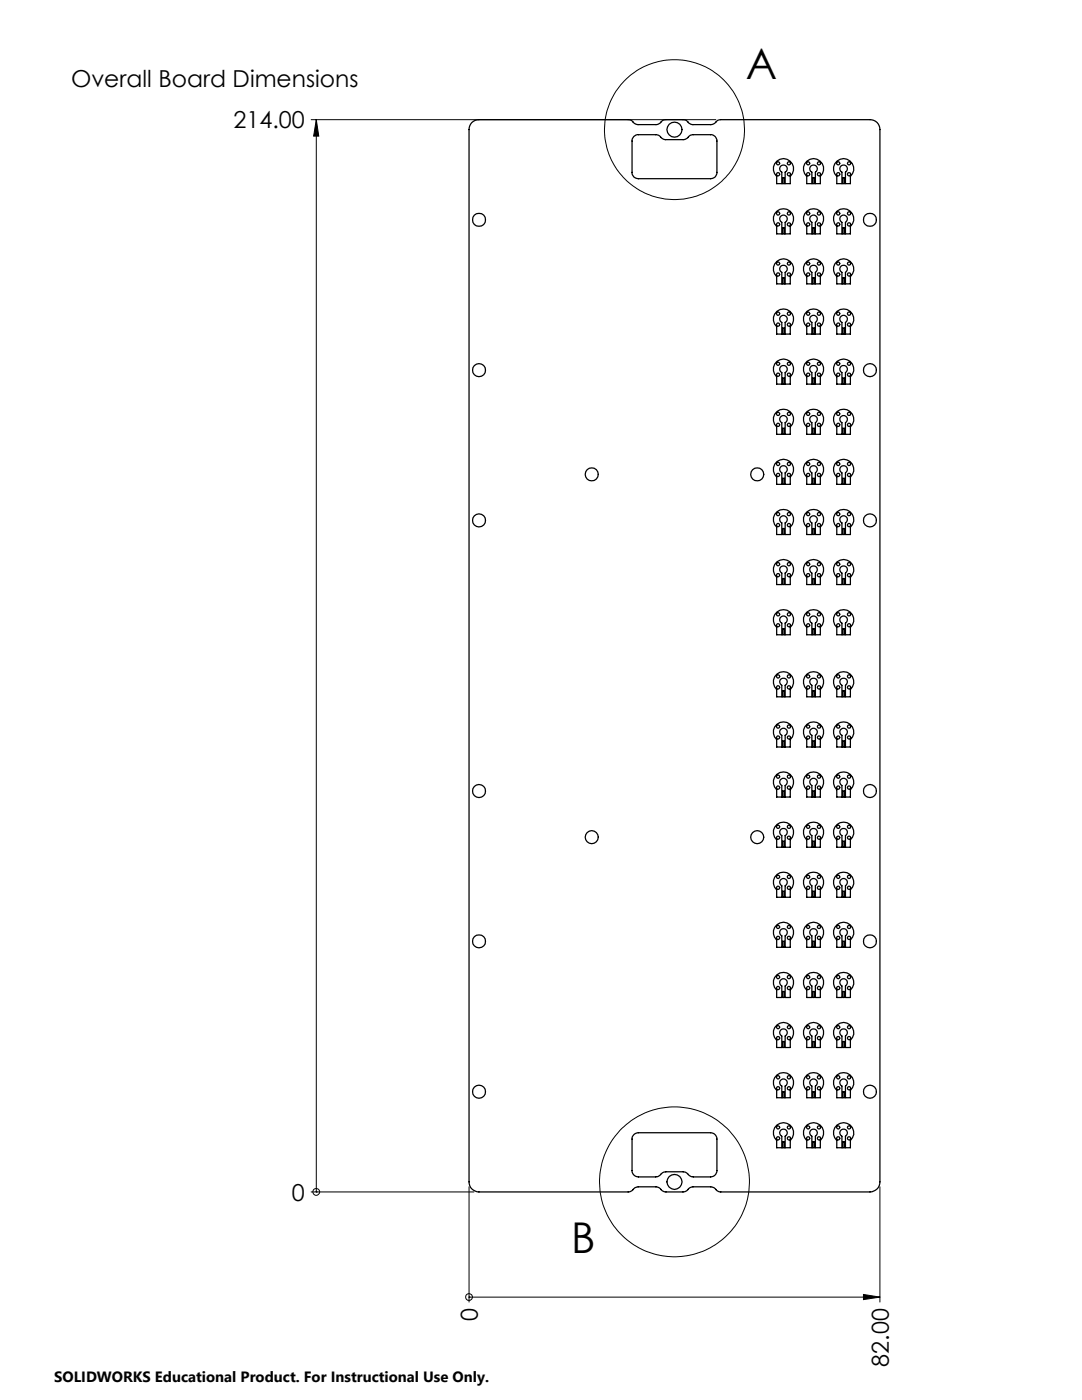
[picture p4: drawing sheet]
<svg xmlns="http://www.w3.org/2000/svg" width="216mm" height="279mm" viewBox="0 0 216 279" stroke-linecap="round" stroke-linejoin="round" font-family="sans-serif">
<defs><g id="words">
<g font-size="8.5">
<text x="148.8" y="15.7">A</text>
<text x="114" y="250.1">B</text>
</g>
<g font-size="4.7">
<text x="14.2" y="17.4">Overall Board Dimensions</text>
<text x="46.6" y="25.6">214.00</text>
<text x="58.2" y="239.6">0</text>
<text x="95.4" y="263.7" transform="rotate(-90 95.4 263.7)">0</text>
<text x="177.4" y="272.8" transform="rotate(-90 177.4 272.8)">82.00</text>
</g>
<text font-size="3" x="10.8" y="275.7">SOLIDWORKS Educational Product. For Instructional Use Only.</text>
</g></defs>
<g fill="none" stroke="#000" stroke-width=".2">
<path d="M62.1 23.9h80.7M63.1 23.9l.5 3.3h-1zM63.1 23.9v214M62.1 237.9h32.5M63.1 237.9h.1M93.6 236.9v23M175.6 236.9v23M93.6 258.9h.1M93.6 258.9h82M172.3 258.3l3.3 .6-3.3 .5z"/>
<circle cx="134.6" cy="25.9" r="14"/>
<circle cx="63.1" cy="237.9" r=".68"/>
<circle cx="134.6" cy="235.9" r="15"/>
<circle cx="93.6" cy="258.9" r=".68"/>
</g>
<path d="M63.1 23.9l.5 3.3h-1zM172.3 258.3l3.3 .6-3.3 .5z" fill="#000"/>
<g fill="none" stroke="#000" stroke-width=".25">
<path d="M94.2 24.4l.6-.4 .8-.1h29.7a2.19 2.19 0 0 1 1.5 .8l.4 .2h3.8l.8-.4a1.13 1.13 0 0 1 1.1-.6h3.4a2.19 2.19 0 0 1 1.4 .8l.4 .2h3.9l.8-.5a1.05 1.05 0 0 1 1-.5h29.8a1.93 1.93 0 0 1 2 2v210a1.99 1.99 0 0 1-2 2h-29.9l-.8-.4a1.24 1.24 0 0 0-1.1-.6h-3.8l-.6 .3-.4 .5-.6 .2h-3.6l-.7-.3-.7-.6-.5-.1h-3.7a1.29 1.29 0 0 0-1 .7l-.7 .3h-29.9a1.99 1.99 0 0 1-2-2v-210l.1-.8zM126.5 27.2l.6-.3h3.7a2.19 2.19 0 0 1 1.5 .8l.4 .2h3.8l.8-.5a1.05 1.05 0 0 1 1-.5h3.5a1.21 1.21 0 0 1 1.3 1.3v6.2a1.21 1.21 0 0 1-1.3 1.3h-14.4a1.21 1.21 0 0 1-1.3-1.3v-6.5zM155 32.1a2.03 2.03 0 0 1 2.9 .3 2.03 2.03 0 0 1-.2 2.8v1.5h-1v-2.3a.75 .75 0 0 0 .2-1.2 .75 .75 0 0 0-1.2 0 .75 .75 0 0 0 .3 1.2v2.3h-1v-1.5a2.05 2.05 0 0 1 0-3.1zM156.2 35.5h.3v1.2h-.3zM161 32.1a2.03 2.03 0 0 1 2.9 .3 2.03 2.03 0 0 1-.2 2.8v1.5h-1v-2.3a.76 .76 0 0 0 .2-1.2 .76 .76 0 0 0-1.1 0 .76 .76 0 0 0 .2 1.2v2.3h-1v-1.5a2.05 2.05 0 0 1 0-3.1zM162.2 35.5h.3v1.2h-.3zM167 32.1a2.03 2.03 0 0 1 2.9 .3 2.03 2.03 0 0 1-.2 2.8v1.5h-1v-2.3a.76 .76 0 0 0 .2-1.2 .76 .76 0 0 0-1.1 0 .76 .76 0 0 0 .2 1.2v2.3h-1v-1.5a2.05 2.05 0 0 1 0-3.1zM168.2 35.5h.3v1.2h-.3zM155 52.1a2.03 2.03 0 0 1 2.9 .3 2.03 2.03 0 0 1-.2 2.8v1.5h-1v-2.3a.75 .75 0 0 0 .2-1.2 .75 .75 0 0 0-1.2 0 .75 .75 0 0 0 .3 1.2v2.3h-1v-1.5a2.05 2.05 0 0 1 0-3.1zM155 42.1a2.03 2.03 0 0 1 2.9 .3 2.03 2.03 0 0 1-.2 2.8v1.5h-1v-2.3a.77 .77 0 0 0 .2-1.2 .77 .77 0 0 0-1.2 0 .77 .77 0 0 0 .3 1.2v2.3h-1v-1.5a2.05 2.05 0 0 1 0-3.1zM156.2 45.5h.3v1.2h-.3zM156.2 55.5h.3v1.2h-.3z"/>
<path d="M161 42.1a2.03 2.03 0 0 1 2.9 .3 2.03 2.03 0 0 1-.2 2.8v1.5h-1v-2.3a.77 .77 0 0 0 .2-1.2 .77 .77 0 0 0-1.2 0 .77 .77 0 0 0 .3 1.2v2.3h-1v-1.5a2.05 2.05 0 0 1 0-3.1zM161 52.1a2.03 2.03 0 0 1 2.9 .3 2.03 2.03 0 0 1-.2 2.8v1.5h-1v-2.3a.76 .76 0 0 0 .2-1.2 .76 .76 0 0 0-1.1 0 .76 .76 0 0 0 .2 1.2v2.3h-1v-1.5a2.05 2.05 0 0 1 0-3.1zM162.2 45.5h.3v1.2h-.3zM162.2 55.5h.3v1.2h-.3zM167 42.1a2.03 2.03 0 0 1 2.9 .3 2.03 2.03 0 0 1-.2 2.8v1.5h-1v-2.3a.77 .77 0 0 0 .2-1.2 .77 .77 0 0 0-1.2 0 .77 .77 0 0 0 .3 1.2v2.3h-1v-1.5a2.05 2.05 0 0 1 0-3.1zM167 52.1a2.03 2.03 0 0 1 2.9 .3 2.03 2.03 0 0 1-.2 2.8v1.5h-1v-2.3a.76 .76 0 0 0 .2-1.2 .76 .76 0 0 0-1.1 0 .76 .76 0 0 0 .2 1.2v2.3h-1v-1.5a2.05 2.05 0 0 1 0-3.1zM168.2 45.5h.3v1.2h-.3zM168.2 55.5h.3v1.2h-.3zM155 62.1a2.03 2.03 0 0 1 2.9 .3 2.03 2.03 0 0 1-.2 2.8v1.5h-1v-2.4a.75 .75 0 0 0 .2-1.1 .75 .75 0 0 0-1.2 0 .75 .75 0 0 0 .3 1.1v2.4h-1v-1.5a2.05 2.05 0 0 1 0-3.1zM155 72.1a2.04 2.04 0 0 1 2.9 .3 2.04 2.04 0 0 1-.2 2.8v1.5h-1v-2.3a.75 .75 0 0 0 .2-1.2 .75 .75 0 0 0-1.2 0 .75 .75 0 0 0 .3 1.2v2.3h-1v-1.5a2.08 2.08 0 0 1 0-3.1zM156.2 65.5h.3v1.2h-.3zM156.2 75.5h.3v1.2h-.3z"/>
<path d="M161 62.1a2.03 2.03 0 0 1 2.9 .3 2.03 2.03 0 0 1-.2 2.8v1.5h-1v-2.4a.76 .76 0 0 0 .2-1.1 .76 .76 0 0 0-1.1 0 .76 .76 0 0 0 .2 1.1v2.4h-1v-1.5a2.05 2.05 0 0 1 0-3.1zM161 72.1a2.04 2.04 0 0 1 2.9 .3 2.04 2.04 0 0 1-.2 2.8v1.5h-1v-2.3a.76 .76 0 0 0 .2-1.2 .76 .76 0 0 0-1.1 0 .76 .76 0 0 0 .2 1.2v2.3h-1v-1.5a2.08 2.08 0 0 1 0-3.1zM162.2 65.5h.3v1.2h-.3zM162.2 75.5h.3v1.2h-.3zM167 62.1a2.03 2.03 0 0 1 2.9 .3 2.03 2.03 0 0 1-.2 2.8v1.5h-1v-2.4a.76 .76 0 0 0 .2-1.1 .76 .76 0 0 0-1.1 0 .76 .76 0 0 0 .2 1.1v2.4h-1v-1.5a2.05 2.05 0 0 1 0-3.1zM167 72.1a2.04 2.04 0 0 1 2.9 .3 2.04 2.04 0 0 1-.2 2.8v1.5h-1v-2.3a.76 .76 0 0 0 .2-1.2 .76 .76 0 0 0-1.1 0 .76 .76 0 0 0 .2 1.2v2.3h-1v-1.5a2.08 2.08 0 0 1 0-3.1zM168.2 65.5h.3v1.2h-.3zM168.2 75.5h.3v1.2h-.3zM155 82.1a2.03 2.03 0 0 1 2.9 .3 2.03 2.03 0 0 1-.2 2.8v1.5h-1v-2.4a.75 .75 0 0 0 .2-1.1 .75 .75 0 0 0-1.2 0 .75 .75 0 0 0 .3 1.1v2.4h-1v-1.5a2.05 2.05 0 0 1 0-3.1zM155 92.1a2.04 2.04 0 0 1 2.9 .3 2.04 2.04 0 0 1-.2 2.8v1.5h-1v-2.3a.75 .75 0 0 0 .2-1.2 .75 .75 0 0 0-1.2 0 .75 .75 0 0 0 .3 1.2v2.3h-1v-1.5a2.08 2.08 0 0 1 0-3.1zM156.2 85.5h.3v1.2h-.3zM156.2 95.5h.3v1.2h-.3z"/>
<path d="M161 82.1a2.03 2.03 0 0 1 2.9 .3 2.03 2.03 0 0 1-.2 2.8v1.5h-1v-2.4a.76 .76 0 0 0 .2-1.1 .76 .76 0 0 0-1.1 0 .76 .76 0 0 0 .2 1.1v2.4h-1v-1.5a2.05 2.05 0 0 1 0-3.1zM161 92.1a2.04 2.04 0 0 1 2.9 .3 2.04 2.04 0 0 1-.2 2.8v1.5h-1v-2.3a.76 .76 0 0 0 .2-1.2 .76 .76 0 0 0-1.1 0 .76 .76 0 0 0 .2 1.2v2.3h-1v-1.5a2.08 2.08 0 0 1 0-3.1zM162.2 85.5h.3v1.2h-.3zM162.2 95.5h.3v1.2h-.3zM167 82.1a2.03 2.03 0 0 1 2.9 .3 2.03 2.03 0 0 1-.2 2.8v1.5h-1v-2.4a.76 .76 0 0 0 .2-1.1 .76 .76 0 0 0-1.1 0 .76 .76 0 0 0 .2 1.1v2.4h-1v-1.5a2.05 2.05 0 0 1 0-3.1zM167 92.1a2.04 2.04 0 0 1 2.9 .3 2.04 2.04 0 0 1-.2 2.8v1.5h-1v-2.3a.76 .76 0 0 0 .2-1.2 .76 .76 0 0 0-1.1 0 .76 .76 0 0 0 .2 1.2v2.3h-1v-1.5a2.08 2.08 0 0 1 0-3.1zM168.2 85.5h.3v1.2h-.3zM168.2 95.5h.3v1.2h-.3zM155 102.1a2.03 2.03 0 0 1 2.9 .3 2.03 2.03 0 0 1-.2 2.8v1.5h-1v-2.3a.75 .75 0 0 0 .2-1.2 .75 .75 0 0 0-1.2 0 .75 .75 0 0 0 .3 1.2v2.3h-1v-1.5a2.05 2.05 0 0 1 0-3.1zM155 112.1a2.04 2.04 0 0 1 2.9 .3 2.04 2.04 0 0 1-.2 2.8v1.5h-1v-2.3a.75 .75 0 0 0 .2-1.2 .75 .75 0 0 0-1.2 0 .75 .75 0 0 0 .3 1.2v2.3h-1v-1.5a2.09 2.09 0 0 1 0-3.1zM156.2 105.5h.3v1.2h-.3zM156.2 115.5h.3v1.2h-.3z"/>
<path d="M161 102.1a2.03 2.03 0 0 1 2.9 .3 2.03 2.03 0 0 1-.2 2.8v1.5h-1v-2.3a.76 .76 0 0 0 .2-1.2 .76 .76 0 0 0-1.1 0 .76 .76 0 0 0 .2 1.2v2.3h-1v-1.5a2.05 2.05 0 0 1 0-3.1zM161 112.1a2.04 2.04 0 0 1 2.9 .3 2.04 2.04 0 0 1-.2 2.8v1.5h-1v-2.3a.76 .76 0 0 0 .2-1.2 .76 .76 0 0 0-1.1 0 .76 .76 0 0 0 .2 1.2v2.3h-1v-1.5a2.09 2.09 0 0 1 0-3.1zM162.2 105.5h.3v1.2h-.3zM162.2 115.5h.3v1.2h-.3zM167 102.1a2.03 2.03 0 0 1 2.9 .3 2.03 2.03 0 0 1-.2 2.8v1.5h-1v-2.3a.76 .76 0 0 0 .2-1.2 .76 .76 0 0 0-1.1 0 .76 .76 0 0 0 .2 1.2v2.3h-1v-1.5a2.05 2.05 0 0 1 0-3.1zM167 112.1a2.04 2.04 0 0 1 2.9 .3 2.04 2.04 0 0 1-.2 2.8v1.5h-1v-2.3a.76 .76 0 0 0 .2-1.2 .76 .76 0 0 0-1.1 0 .76 .76 0 0 0 .2 1.2v2.3h-1v-1.5a2.09 2.09 0 0 1 0-3.1zM168.2 105.5h.3v1.2h-.3zM168.2 115.5h.3v1.2h-.3zM155 134.5a2.04 2.04 0 0 1 2.9 .3 2.04 2.04 0 0 1-.2 2.8v1.5h-1v-2.3a.75 .75 0 0 0 .2-1.2 .75 .75 0 0 0-1.2 0 .75 .75 0 0 0 .3 1.2v2.3h-1v-1.5a2.09 2.09 0 0 1 0-3.1zM155 122.1a2.03 2.03 0 0 1 2.9 .3 2.03 2.03 0 0 1-.2 2.8v1.5h-1v-2.3a.75 .75 0 0 0 .2-1.2 .75 .75 0 0 0-1.2 0 .75 .75 0 0 0 .3 1.2v2.3h-1v-1.5a2.05 2.05 0 0 1 0-3.1zM156.2 137.9h.3v1.2h-.3zM156.2 125.5h.3v1.2h-.3z"/>
<path d="M161 134.5a2.04 2.04 0 0 1 2.9 .3 2.04 2.04 0 0 1-.2 2.8v1.5h-1v-2.3a.76 .76 0 0 0 .2-1.2 .76 .76 0 0 0-1.1 0 .76 .76 0 0 0 .2 1.2v2.3h-1v-1.5a2.09 2.09 0 0 1 0-3.1zM161 122.1a2.03 2.03 0 0 1 2.9 .3 2.03 2.03 0 0 1-.2 2.8v1.5h-1v-2.3a.76 .76 0 0 0 .2-1.2 .76 .76 0 0 0-1.1 0 .76 .76 0 0 0 .2 1.2v2.3h-1v-1.5a2.05 2.05 0 0 1 0-3.1zM162.2 137.9h.3v1.2h-.3zM162.2 125.5h.3v1.2h-.3zM167 134.5a2.04 2.04 0 0 1 2.9 .3 2.04 2.04 0 0 1-.2 2.8v1.5h-1v-2.3a.76 .76 0 0 0 .2-1.2 .76 .76 0 0 0-1.1 0 .76 .76 0 0 0 .2 1.2v2.3h-1v-1.5a2.09 2.09 0 0 1 0-3.1zM167 122.1a2.03 2.03 0 0 1 2.9 .3 2.03 2.03 0 0 1-.2 2.8v1.5h-1v-2.3a.76 .76 0 0 0 .2-1.2 .76 .76 0 0 0-1.1 0 .76 .76 0 0 0 .2 1.2v2.3h-1v-1.5a2.05 2.05 0 0 1 0-3.1zM168.2 137.9h.3v1.2h-.3zM168.2 125.5h.3v1.2h-.3zM155 144.5a2.03 2.03 0 0 1 2.9 .3 2.03 2.03 0 0 1-.2 2.8v1.5h-1v-2.3a.75 .75 0 0 0 .2-1.2 .75 .75 0 0 0-1.2 0 .75 .75 0 0 0 .3 1.2v2.3h-1v-1.5a2.05 2.05 0 0 1 0-3.1zM155 154.5a2.04 2.04 0 0 1 2.9 .3 2.04 2.04 0 0 1-.2 2.8v1.5h-1v-2.3a.77 .77 0 0 0 .2-1.2 .77 .77 0 0 0-1.2 0 .77 .77 0 0 0 .3 1.2v2.3h-1v-1.5a2.09 2.09 0 0 1 0-3.1zM156.2 147.9h.3v1.2h-.3zM156.2 157.9h.3v1.2h-.3z"/>
<path d="M161 144.5a2.03 2.03 0 0 1 2.9 .3 2.03 2.03 0 0 1-.2 2.8v1.5h-1v-2.3a.76 .76 0 0 0 .2-1.2 .76 .76 0 0 0-1.1 0 .76 .76 0 0 0 .2 1.2v2.3h-1v-1.5a2.05 2.05 0 0 1 0-3.1zM161 154.5a2.04 2.04 0 0 1 2.9 .3 2.04 2.04 0 0 1-.2 2.8v1.5h-1v-2.3a.77 .77 0 0 0 .2-1.2 .77 .77 0 0 0-1.2 0 .77 .77 0 0 0 .3 1.2v2.3h-1v-1.5a2.09 2.09 0 0 1 0-3.1zM162.2 147.9h.3v1.2h-.3zM162.2 157.9h.3v1.2h-.3zM167 144.5a2.03 2.03 0 0 1 2.9 .3 2.03 2.03 0 0 1-.2 2.8v1.5h-1v-2.3a.76 .76 0 0 0 .2-1.2 .76 .76 0 0 0-1.1 0 .76 .76 0 0 0 .2 1.2v2.3h-1v-1.5a2.05 2.05 0 0 1 0-3.1zM167 154.5a2.04 2.04 0 0 1 2.9 .3 2.04 2.04 0 0 1-.2 2.8v1.5h-1v-2.3a.77 .77 0 0 0 .2-1.2 .77 .77 0 0 0-1.2 0 .77 .77 0 0 0 .3 1.2v2.3h-1v-1.5a2.09 2.09 0 0 1 0-3.1zM168.2 147.9h.3v1.2h-.3zM168.2 157.9h.3v1.2h-.3zM155 164.5a2.03 2.03 0 0 1 2.9 .3 2.03 2.03 0 0 1-.2 2.8v1.5h-1v-2.3a.75 .75 0 0 0 .2-1.2 .75 .75 0 0 0-1.2 0 .75 .75 0 0 0 .3 1.2v2.3h-1v-1.5a2.05 2.05 0 0 1 0-3.1zM155 174.5a2.03 2.03 0 0 1 2.9 .3 2.03 2.03 0 0 1-.2 2.8v1.5h-1v-2.3a.77 .77 0 0 0 .2-1.2 .77 .77 0 0 0-1.2 0 .77 .77 0 0 0 .3 1.2v2.3h-1v-1.5a2.05 2.05 0 0 1 0-3.1zM156.2 167.9h.3v1.2h-.3zM156.2 177.9h.3v1.2h-.3z"/>
<path d="M161 164.5a2.03 2.03 0 0 1 2.9 .3 2.03 2.03 0 0 1-.2 2.8v1.5h-1v-2.3a.76 .76 0 0 0 .2-1.2 .76 .76 0 0 0-1.1 0 .76 .76 0 0 0 .2 1.2v2.3h-1v-1.5a2.05 2.05 0 0 1 0-3.1zM161 174.5a2.03 2.03 0 0 1 2.9 .3 2.03 2.03 0 0 1-.2 2.8v1.5h-1v-2.3a.77 .77 0 0 0 .2-1.2 .77 .77 0 0 0-1.2 0 .77 .77 0 0 0 .3 1.2v2.3h-1v-1.5a2.05 2.05 0 0 1 0-3.1zM162.2 167.9h.3v1.2h-.3zM162.2 177.9h.3v1.2h-.3zM167 164.5a2.03 2.03 0 0 1 2.9 .3 2.03 2.03 0 0 1-.2 2.8v1.5h-1v-2.3a.76 .76 0 0 0 .2-1.2 .76 .76 0 0 0-1.1 0 .76 .76 0 0 0 .2 1.2v2.3h-1v-1.5a2.05 2.05 0 0 1 0-3.1zM167 174.5a2.03 2.03 0 0 1 2.9 .3 2.03 2.03 0 0 1-.2 2.8v1.5h-1v-2.3a.77 .77 0 0 0 .2-1.2 .77 .77 0 0 0-1.2 0 .77 .77 0 0 0 .3 1.2v2.3h-1v-1.5a2.05 2.05 0 0 1 0-3.1zM168.2 167.9h.3v1.2h-.3zM168.2 177.9h.3v1.2h-.3zM155 184.5a2.03 2.03 0 0 1 2.9 .3 2.03 2.03 0 0 1-.2 2.8v1.5h-1v-2.3a.75 .75 0 0 0 .2-1.2 .75 .75 0 0 0-1.2 0 .75 .75 0 0 0 .3 1.2v2.3h-1v-1.5a2.05 2.05 0 0 1 0-3.1zM155 194.5a2.03 2.03 0 0 1 2.9 .3 2.03 2.03 0 0 1-.2 2.8v1.5h-1v-2.3a.77 .77 0 0 0 .2-1.2 .77 .77 0 0 0-1.2 0 .77 .77 0 0 0 .3 1.2v2.3h-1v-1.5a2.05 2.05 0 0 1 0-3.1zM156.2 187.9h.3v1.2h-.3zM156.2 197.9h.3v1.2h-.3z"/>
<path d="M161 184.5a2.03 2.03 0 0 1 2.9 .3 2.03 2.03 0 0 1-.2 2.8v1.5h-1v-2.3a.76 .76 0 0 0 .2-1.2 .76 .76 0 0 0-1.1 0 .76 .76 0 0 0 .2 1.2v2.3h-1v-1.5a2.05 2.05 0 0 1 0-3.1zM161 194.5a2.03 2.03 0 0 1 2.9 .3 2.03 2.03 0 0 1-.2 2.8v1.5h-1v-2.3a.77 .77 0 0 0 .2-1.2 .77 .77 0 0 0-1.2 0 .77 .77 0 0 0 .3 1.2v2.3h-1v-1.5a2.05 2.05 0 0 1 0-3.1zM162.2 187.9h.3v1.2h-.3zM162.2 197.9h.3v1.2h-.3zM167 184.5a2.03 2.03 0 0 1 2.9 .3 2.03 2.03 0 0 1-.2 2.8v1.5h-1v-2.3a.76 .76 0 0 0 .2-1.2 .76 .76 0 0 0-1.1 0 .76 .76 0 0 0 .2 1.2v2.3h-1v-1.5a2.05 2.05 0 0 1 0-3.1zM167 194.5a2.03 2.03 0 0 1 2.9 .3 2.03 2.03 0 0 1-.2 2.8v1.5h-1v-2.3a.77 .77 0 0 0 .2-1.2 .77 .77 0 0 0-1.2 0 .77 .77 0 0 0 .3 1.2v2.3h-1v-1.5a2.05 2.05 0 0 1 0-3.1zM168.2 187.9h.3v1.2h-.3zM168.2 197.9h.3v1.2h-.3zM155 204.5a2.03 2.03 0 0 1 2.9 .3 2.03 2.03 0 0 1-.2 2.8v1.5h-1v-2.3a.75 .75 0 0 0 .2-1.2 .75 .75 0 0 0-1.2 0 .75 .75 0 0 0 .3 1.2v2.3h-1v-1.5a2.05 2.05 0 0 1 0-3.1zM155 214.5a2.03 2.03 0 0 1 2.9 .3 2.03 2.03 0 0 1-.2 2.8v1.5h-1v-2.4a.75 .75 0 0 0 .2-1.1 .75 .75 0 0 0-1.2 0 .75 .75 0 0 0 .3 1.1v2.4h-1v-1.5a2.05 2.05 0 0 1 0-3.1zM156.2 207.9h.3v1.2h-.3zM156.2 217.9h.3v1.2h-.3z"/>
<path d="M161 204.5a2.03 2.03 0 0 1 2.9 .3 2.03 2.03 0 0 1-.2 2.8v1.5h-1v-2.3a.76 .76 0 0 0 .2-1.2 .76 .76 0 0 0-1.1 0 .76 .76 0 0 0 .2 1.2v2.3h-1v-1.5a2.05 2.05 0 0 1 0-3.1zM161 214.5a2.03 2.03 0 0 1 2.9 .3 2.03 2.03 0 0 1-.2 2.8v1.5h-1v-2.4a.76 .76 0 0 0 .2-1.1 .76 .76 0 0 0-1.1 0 .76 .76 0 0 0 .2 1.1v2.4h-1v-1.5a2.05 2.05 0 0 1 0-3.1zM162.2 207.9h.3v1.2h-.3zM162.2 217.9h.3v1.2h-.3zM167 204.5a2.03 2.03 0 0 1 2.9 .3 2.03 2.03 0 0 1-.2 2.8v1.5h-1v-2.3a.76 .76 0 0 0 .2-1.2 .76 .76 0 0 0-1.1 0 .76 .76 0 0 0 .2 1.2v2.3h-1v-1.5a2.05 2.05 0 0 1 0-3.1zM167 214.5a2.03 2.03 0 0 1 2.9 .3 2.03 2.03 0 0 1-.2 2.8v1.5h-1v-2.4a.76 .76 0 0 0 .2-1.1 .76 .76 0 0 0-1.1 0 .76 .76 0 0 0 .2 1.1v2.4h-1v-1.5a2.05 2.05 0 0 1 0-3.1zM168.2 207.9h.3v1.2h-.3zM168.2 217.9h.3v1.2h-.3zM126.5 226.4l.9-.3h14.4a1.26 1.26 0 0 1 1.3 1.2v6.3a1.26 1.26 0 0 1-1.3 1.3l-3.8-.1-1.1-.8-.6-.1h-3.4l-.6 .1-1.2 .8-3.7 .1a1.26 1.26 0 0 1-1.3-1.3v-6.5zM155 224.5a2.04 2.04 0 0 1 2.9 .3 2.04 2.04 0 0 1-.2 2.8v1.5h-1v-2.3a.75 .75 0 0 0 .2-1.2 .75 .75 0 0 0-1.2 0 .75 .75 0 0 0 .3 1.2v2.3h-1v-1.5a2.08 2.08 0 0 1 0-3.1zM156.2 227.9h.3v1.2h-.3zM161 224.5a2.04 2.04 0 0 1 2.9 .3 2.04 2.04 0 0 1-.2 2.8v1.5h-1v-2.3a.76 .76 0 0 0 .2-1.2 .76 .76 0 0 0-1.1 0 .76 .76 0 0 0 .2 1.2v2.3h-1v-1.5a2.08 2.08 0 0 1 0-3.1z"/>
<path d="M162.2 227.9h.3v1.2h-.3zM167 224.5a2.04 2.04 0 0 1 2.9 .3 2.04 2.04 0 0 1-.2 2.8v1.5h-1v-2.3a.76 .76 0 0 0 .2-1.2 .76 .76 0 0 0-1.1 0 .76 .76 0 0 0 .2 1.2v2.3h-1v-1.5a2.08 2.08 0 0 1 0-3.1zM168.2 227.9h.3v1.2h-.3z"/>
<circle cx="134.6" cy="25.9" r="1.5"/>
<circle cx="155.3" cy="34.8" r=".32"/>
<circle cx="155.3" cy="32.6" r=".31"/>
<circle cx="157.4" cy="34.8" r=".32"/>
<circle cx="157.4" cy="32.6" r=".31"/>
<circle cx="161.3" cy="34.8" r=".32"/>
<circle cx="161.3" cy="32.6" r=".31"/>
<circle cx="163.4" cy="34.8" r=".32"/>
<circle cx="163.4" cy="32.6" r=".31"/>
<circle cx="167.3" cy="34.8" r=".32"/>
<circle cx="167.3" cy="32.6" r=".31"/>
<circle cx="169.4" cy="34.8" r=".32"/>
<circle cx="169.4" cy="32.6" r=".31"/>
<circle cx="95.6" cy="43.9" r="1.31"/>
<circle cx="155.3" cy="44.8" r=".32"/>
<circle cx="155.3" cy="54.8" r=".32"/>
<circle cx="155.3" cy="42.6" r=".32"/>
<circle cx="155.3" cy="52.6" r=".31"/>
<circle cx="157.4" cy="44.8" r=".32"/>
<circle cx="157.4" cy="54.8" r=".32"/>
<circle cx="157.4" cy="42.6" r=".32"/>
<circle cx="157.4" cy="52.6" r=".31"/>
<circle cx="161.3" cy="44.8" r=".32"/>
<circle cx="161.3" cy="42.6" r=".32"/>
<circle cx="161.3" cy="54.8" r=".32"/>
<circle cx="161.3" cy="52.6" r=".31"/>
<circle cx="163.4" cy="44.8" r=".32"/>
<circle cx="163.4" cy="54.8" r=".32"/>
<circle cx="163.4" cy="42.6" r=".32"/>
<circle cx="163.4" cy="52.6" r=".31"/>
<circle cx="167.3" cy="44.8" r=".32"/>
<circle cx="167.3" cy="42.6" r=".32"/>
<circle cx="167.3" cy="54.8" r=".32"/>
<circle cx="167.3" cy="52.6" r=".31"/>
<circle cx="169.4" cy="44.8" r=".32"/>
<circle cx="169.4" cy="42.6" r=".32"/>
<circle cx="169.4" cy="54.8" r=".32"/>
<circle cx="169.4" cy="52.6" r=".31"/>
<circle cx="173.6" cy="43.9" r="1.31"/>
<circle cx="95.6" cy="73.9" r="1.3"/>
<circle cx="155.3" cy="64.8" r=".32"/>
<circle cx="155.3" cy="62.6" r=".32"/>
<circle cx="155.3" cy="74.8" r=".32"/>
<circle cx="155.3" cy="72.6" r=".31"/>
<circle cx="157.4" cy="62.6" r=".32"/>
<circle cx="157.4" cy="64.8" r=".32"/>
<circle cx="157.4" cy="74.8" r=".32"/>
<circle cx="157.4" cy="72.6" r=".31"/>
<circle cx="161.3" cy="62.6" r=".32"/>
<circle cx="161.3" cy="64.8" r=".32"/>
<circle cx="161.3" cy="74.8" r=".32"/>
<circle cx="161.3" cy="72.6" r=".31"/>
<circle cx="163.4" cy="62.6" r=".32"/>
<circle cx="163.4" cy="64.8" r=".32"/>
<circle cx="163.4" cy="74.8" r=".32"/>
<circle cx="163.4" cy="72.6" r=".31"/>
<circle cx="167.3" cy="62.6" r=".32"/>
<circle cx="167.3" cy="64.8" r=".32"/>
<circle cx="167.3" cy="74.8" r=".32"/>
<circle cx="167.3" cy="72.6" r=".31"/>
<circle cx="169.4" cy="62.6" r=".32"/>
<circle cx="169.4" cy="64.8" r=".32"/>
<circle cx="169.4" cy="74.8" r=".32"/>
<circle cx="169.4" cy="72.6" r=".31"/>
<circle cx="173.6" cy="73.9" r="1.3"/>
<circle cx="118.1" cy="94.7" r="1.31"/>
<circle cx="151.1" cy="94.7" r="1.31"/>
<circle cx="155.3" cy="82.6" r=".32"/>
<circle cx="155.3" cy="84.8" r=".32"/>
<circle cx="155.3" cy="92.6" r=".32"/>
<circle cx="155.3" cy="94.8" r=".32"/>
<circle cx="157.4" cy="82.6" r=".32"/>
<circle cx="157.4" cy="84.8" r=".32"/>
<circle cx="157.4" cy="92.6" r=".32"/>
<circle cx="157.4" cy="94.8" r=".32"/>
<circle cx="161.3" cy="84.8" r=".32"/>
<circle cx="161.3" cy="82.6" r=".32"/>
<circle cx="161.3" cy="92.6" r=".32"/>
<circle cx="161.3" cy="94.8" r=".32"/>
<circle cx="163.4" cy="84.8" r=".32"/>
<circle cx="163.4" cy="82.6" r=".32"/>
<circle cx="163.4" cy="92.6" r=".32"/>
<circle cx="163.4" cy="94.8" r=".32"/>
<circle cx="167.3" cy="84.8" r=".32"/>
<circle cx="167.3" cy="82.6" r=".32"/>
<circle cx="167.3" cy="92.6" r=".32"/>
<circle cx="167.3" cy="94.8" r=".32"/>
<circle cx="169.4" cy="84.8" r=".32"/>
<circle cx="169.4" cy="82.6" r=".32"/>
<circle cx="169.4" cy="92.6" r=".32"/>
<circle cx="169.4" cy="94.8" r=".32"/>
<circle cx="95.6" cy="103.9" r="1.3"/>
<circle cx="155.3" cy="102.6" r=".32"/>
<circle cx="155.3" cy="104.8" r=".32"/>
<circle cx="155.3" cy="112.6" r=".32"/>
<circle cx="155.3" cy="114.8" r=".32"/>
<circle cx="157.4" cy="102.6" r=".32"/>
<circle cx="157.4" cy="104.8" r=".32"/>
<circle cx="157.4" cy="112.6" r=".32"/>
<circle cx="157.4" cy="114.8" r=".32"/>
<circle cx="161.3" cy="102.6" r=".32"/>
<circle cx="161.3" cy="104.8" r=".32"/>
<circle cx="161.3" cy="112.6" r=".32"/>
<circle cx="161.3" cy="114.8" r=".32"/>
<circle cx="163.4" cy="102.6" r=".32"/>
<circle cx="163.4" cy="104.8" r=".32"/>
<circle cx="163.4" cy="112.6" r=".32"/>
<circle cx="163.4" cy="114.8" r=".32"/>
<circle cx="167.3" cy="102.6" r=".32"/>
<circle cx="167.3" cy="104.8" r=".32"/>
<circle cx="167.3" cy="112.6" r=".32"/>
<circle cx="167.3" cy="114.8" r=".32"/>
<circle cx="169.4" cy="102.6" r=".32"/>
<circle cx="169.4" cy="104.8" r=".32"/>
<circle cx="169.4" cy="112.6" r=".32"/>
<circle cx="169.4" cy="114.8" r=".32"/>
<circle cx="173.6" cy="103.9" r="1.3"/>
<circle cx="155.3" cy="122.6" r=".32"/>
<circle cx="155.3" cy="135" r=".32"/>
<circle cx="155.3" cy="137.2" r=".32"/>
<circle cx="155.3" cy="124.8" r=".31"/>
<circle cx="157.4" cy="122.6" r=".32"/>
<circle cx="157.4" cy="135" r=".32"/>
<circle cx="157.4" cy="137.2" r=".32"/>
<circle cx="157.4" cy="124.8" r=".31"/>
<circle cx="161.3" cy="122.6" r=".32"/>
<circle cx="161.3" cy="135" r=".32"/>
<circle cx="161.3" cy="137.2" r=".32"/>
<circle cx="161.3" cy="124.8" r=".31"/>
<circle cx="163.4" cy="122.6" r=".32"/>
<circle cx="163.4" cy="135" r=".32"/>
<circle cx="163.4" cy="137.2" r=".32"/>
<circle cx="163.4" cy="124.8" r=".31"/>
<circle cx="167.3" cy="122.6" r=".32"/>
<circle cx="167.3" cy="135" r=".32"/>
<circle cx="167.3" cy="137.2" r=".32"/>
<circle cx="167.3" cy="124.8" r=".31"/>
<circle cx="169.4" cy="122.6" r=".32"/>
<circle cx="169.4" cy="135" r=".32"/>
<circle cx="169.4" cy="137.2" r=".32"/>
<circle cx="169.4" cy="124.8" r=".31"/>
<circle cx="95.6" cy="157.9" r="1.3"/>
<circle cx="155.3" cy="145" r=".32"/>
<circle cx="155.3" cy="157.2" r=".32"/>
<circle cx="155.3" cy="155" r=".32"/>
<circle cx="155.3" cy="147.2" r=".31"/>
<circle cx="157.4" cy="145" r=".32"/>
<circle cx="157.4" cy="157.2" r=".32"/>
<circle cx="157.4" cy="155" r=".32"/>
<circle cx="157.4" cy="147.2" r=".31"/>
<circle cx="161.3" cy="145" r=".32"/>
<circle cx="161.3" cy="157.2" r=".32"/>
<circle cx="161.3" cy="155" r=".32"/>
<circle cx="161.3" cy="147.2" r=".31"/>
<circle cx="163.4" cy="145" r=".32"/>
<circle cx="163.4" cy="157.2" r=".32"/>
<circle cx="163.4" cy="155" r=".32"/>
<circle cx="163.4" cy="147.2" r=".31"/>
<circle cx="167.3" cy="145" r=".32"/>
<circle cx="167.3" cy="157.2" r=".32"/>
<circle cx="167.3" cy="155" r=".32"/>
<circle cx="167.3" cy="147.2" r=".31"/>
<circle cx="169.4" cy="145" r=".32"/>
<circle cx="169.4" cy="157.2" r=".32"/>
<circle cx="169.4" cy="155" r=".32"/>
<circle cx="169.4" cy="147.2" r=".31"/>
<circle cx="173.6" cy="157.9" r="1.3"/>
<circle cx="118.1" cy="167.1" r="1.3"/>
<circle cx="151.1" cy="167.1" r="1.3"/>
<circle cx="155.3" cy="165" r=".32"/>
<circle cx="155.3" cy="177.2" r=".32"/>
<circle cx="155.3" cy="175" r=".32"/>
<circle cx="155.3" cy="167.2" r=".31"/>
<circle cx="157.4" cy="165" r=".32"/>
<circle cx="157.4" cy="177.2" r=".32"/>
<circle cx="157.4" cy="175" r=".32"/>
<circle cx="157.4" cy="167.2" r=".31"/>
<circle cx="161.3" cy="177.2" r=".32"/>
<circle cx="161.3" cy="165" r=".32"/>
<circle cx="161.3" cy="175" r=".32"/>
<circle cx="161.3" cy="167.2" r=".31"/>
<circle cx="163.4" cy="165" r=".32"/>
<circle cx="163.4" cy="177.2" r=".32"/>
<circle cx="163.4" cy="175" r=".32"/>
<circle cx="163.4" cy="167.2" r=".31"/>
<circle cx="167.3" cy="165" r=".32"/>
<circle cx="167.3" cy="177.2" r=".32"/>
<circle cx="167.3" cy="175" r=".32"/>
<circle cx="167.3" cy="167.2" r=".31"/>
<circle cx="169.4" cy="177.2" r=".32"/>
<circle cx="169.4" cy="165" r=".32"/>
<circle cx="169.4" cy="175" r=".32"/>
<circle cx="169.4" cy="167.2" r=".31"/>
<circle cx="95.6" cy="187.9" r="1.3"/>
<circle cx="155.3" cy="197.2" r=".32"/>
<circle cx="155.3" cy="195" r=".32"/>
<circle cx="155.3" cy="187.2" r=".32"/>
<circle cx="155.3" cy="185" r=".31"/>
<circle cx="157.4" cy="197.2" r=".32"/>
<circle cx="157.4" cy="195" r=".32"/>
<circle cx="157.4" cy="187.2" r=".32"/>
<circle cx="157.4" cy="185" r=".31"/>
<circle cx="161.3" cy="197.2" r=".32"/>
<circle cx="161.3" cy="195" r=".32"/>
<circle cx="161.3" cy="187.2" r=".32"/>
<circle cx="161.3" cy="185" r=".31"/>
<circle cx="163.4" cy="197.2" r=".32"/>
<circle cx="163.4" cy="195" r=".32"/>
<circle cx="163.4" cy="187.2" r=".32"/>
<circle cx="163.4" cy="185" r=".31"/>
<circle cx="167.3" cy="197.2" r=".32"/>
<circle cx="167.3" cy="195" r=".32"/>
<circle cx="167.3" cy="187.2" r=".32"/>
<circle cx="167.3" cy="185" r=".31"/>
<circle cx="169.4" cy="197.2" r=".32"/>
<circle cx="169.4" cy="195" r=".32"/>
<circle cx="169.4" cy="187.2" r=".32"/>
<circle cx="169.4" cy="185" r=".31"/>
<circle cx="173.6" cy="187.9" r="1.3"/>
<circle cx="95.6" cy="217.9" r="1.3"/>
<circle cx="155.3" cy="215" r=".32"/>
<circle cx="155.3" cy="217.2" r=".32"/>
<circle cx="155.3" cy="207.2" r=".32"/>
<circle cx="155.3" cy="205" r=".31"/>
<circle cx="157.4" cy="215" r=".32"/>
<circle cx="157.4" cy="217.2" r=".32"/>
<circle cx="157.4" cy="207.2" r=".32"/>
<circle cx="157.4" cy="205" r=".31"/>
<circle cx="161.3" cy="215" r=".32"/>
<circle cx="161.3" cy="217.2" r=".32"/>
<circle cx="161.3" cy="207.2" r=".32"/>
<circle cx="161.3" cy="205" r=".31"/>
<circle cx="163.4" cy="215" r=".32"/>
<circle cx="163.4" cy="217.2" r=".32"/>
<circle cx="163.4" cy="207.2" r=".32"/>
<circle cx="163.4" cy="205" r=".31"/>
<circle cx="167.3" cy="215" r=".32"/>
<circle cx="167.3" cy="217.2" r=".32"/>
<circle cx="167.3" cy="207.2" r=".32"/>
<circle cx="167.3" cy="205" r=".31"/>
<circle cx="169.4" cy="215" r=".32"/>
<circle cx="169.4" cy="217.2" r=".32"/>
<circle cx="169.4" cy="207.2" r=".32"/>
<circle cx="169.4" cy="205" r=".31"/>
<circle cx="173.6" cy="217.9" r="1.3"/>
<circle cx="134.6" cy="235.9" r="1.5"/>
<circle cx="155.3" cy="227.2" r=".32"/>
<circle cx="155.3" cy="225" r=".31"/>
<circle cx="157.4" cy="227.2" r=".32"/>
<circle cx="157.4" cy="225" r=".31"/>
<circle cx="161.3" cy="227.2" r=".32"/>
<circle cx="161.3" cy="225" r=".31"/>
<circle cx="163.4" cy="227.2" r=".32"/>
<circle cx="163.4" cy="225" r=".31"/>
<circle cx="167.3" cy="227.2" r=".32"/>
<circle cx="167.3" cy="225" r=".31"/>
<circle cx="169.4" cy="227.2" r=".32"/>
<circle cx="169.4" cy="225" r=".31"/>
</g>
<use href="#words"/>
</svg>
